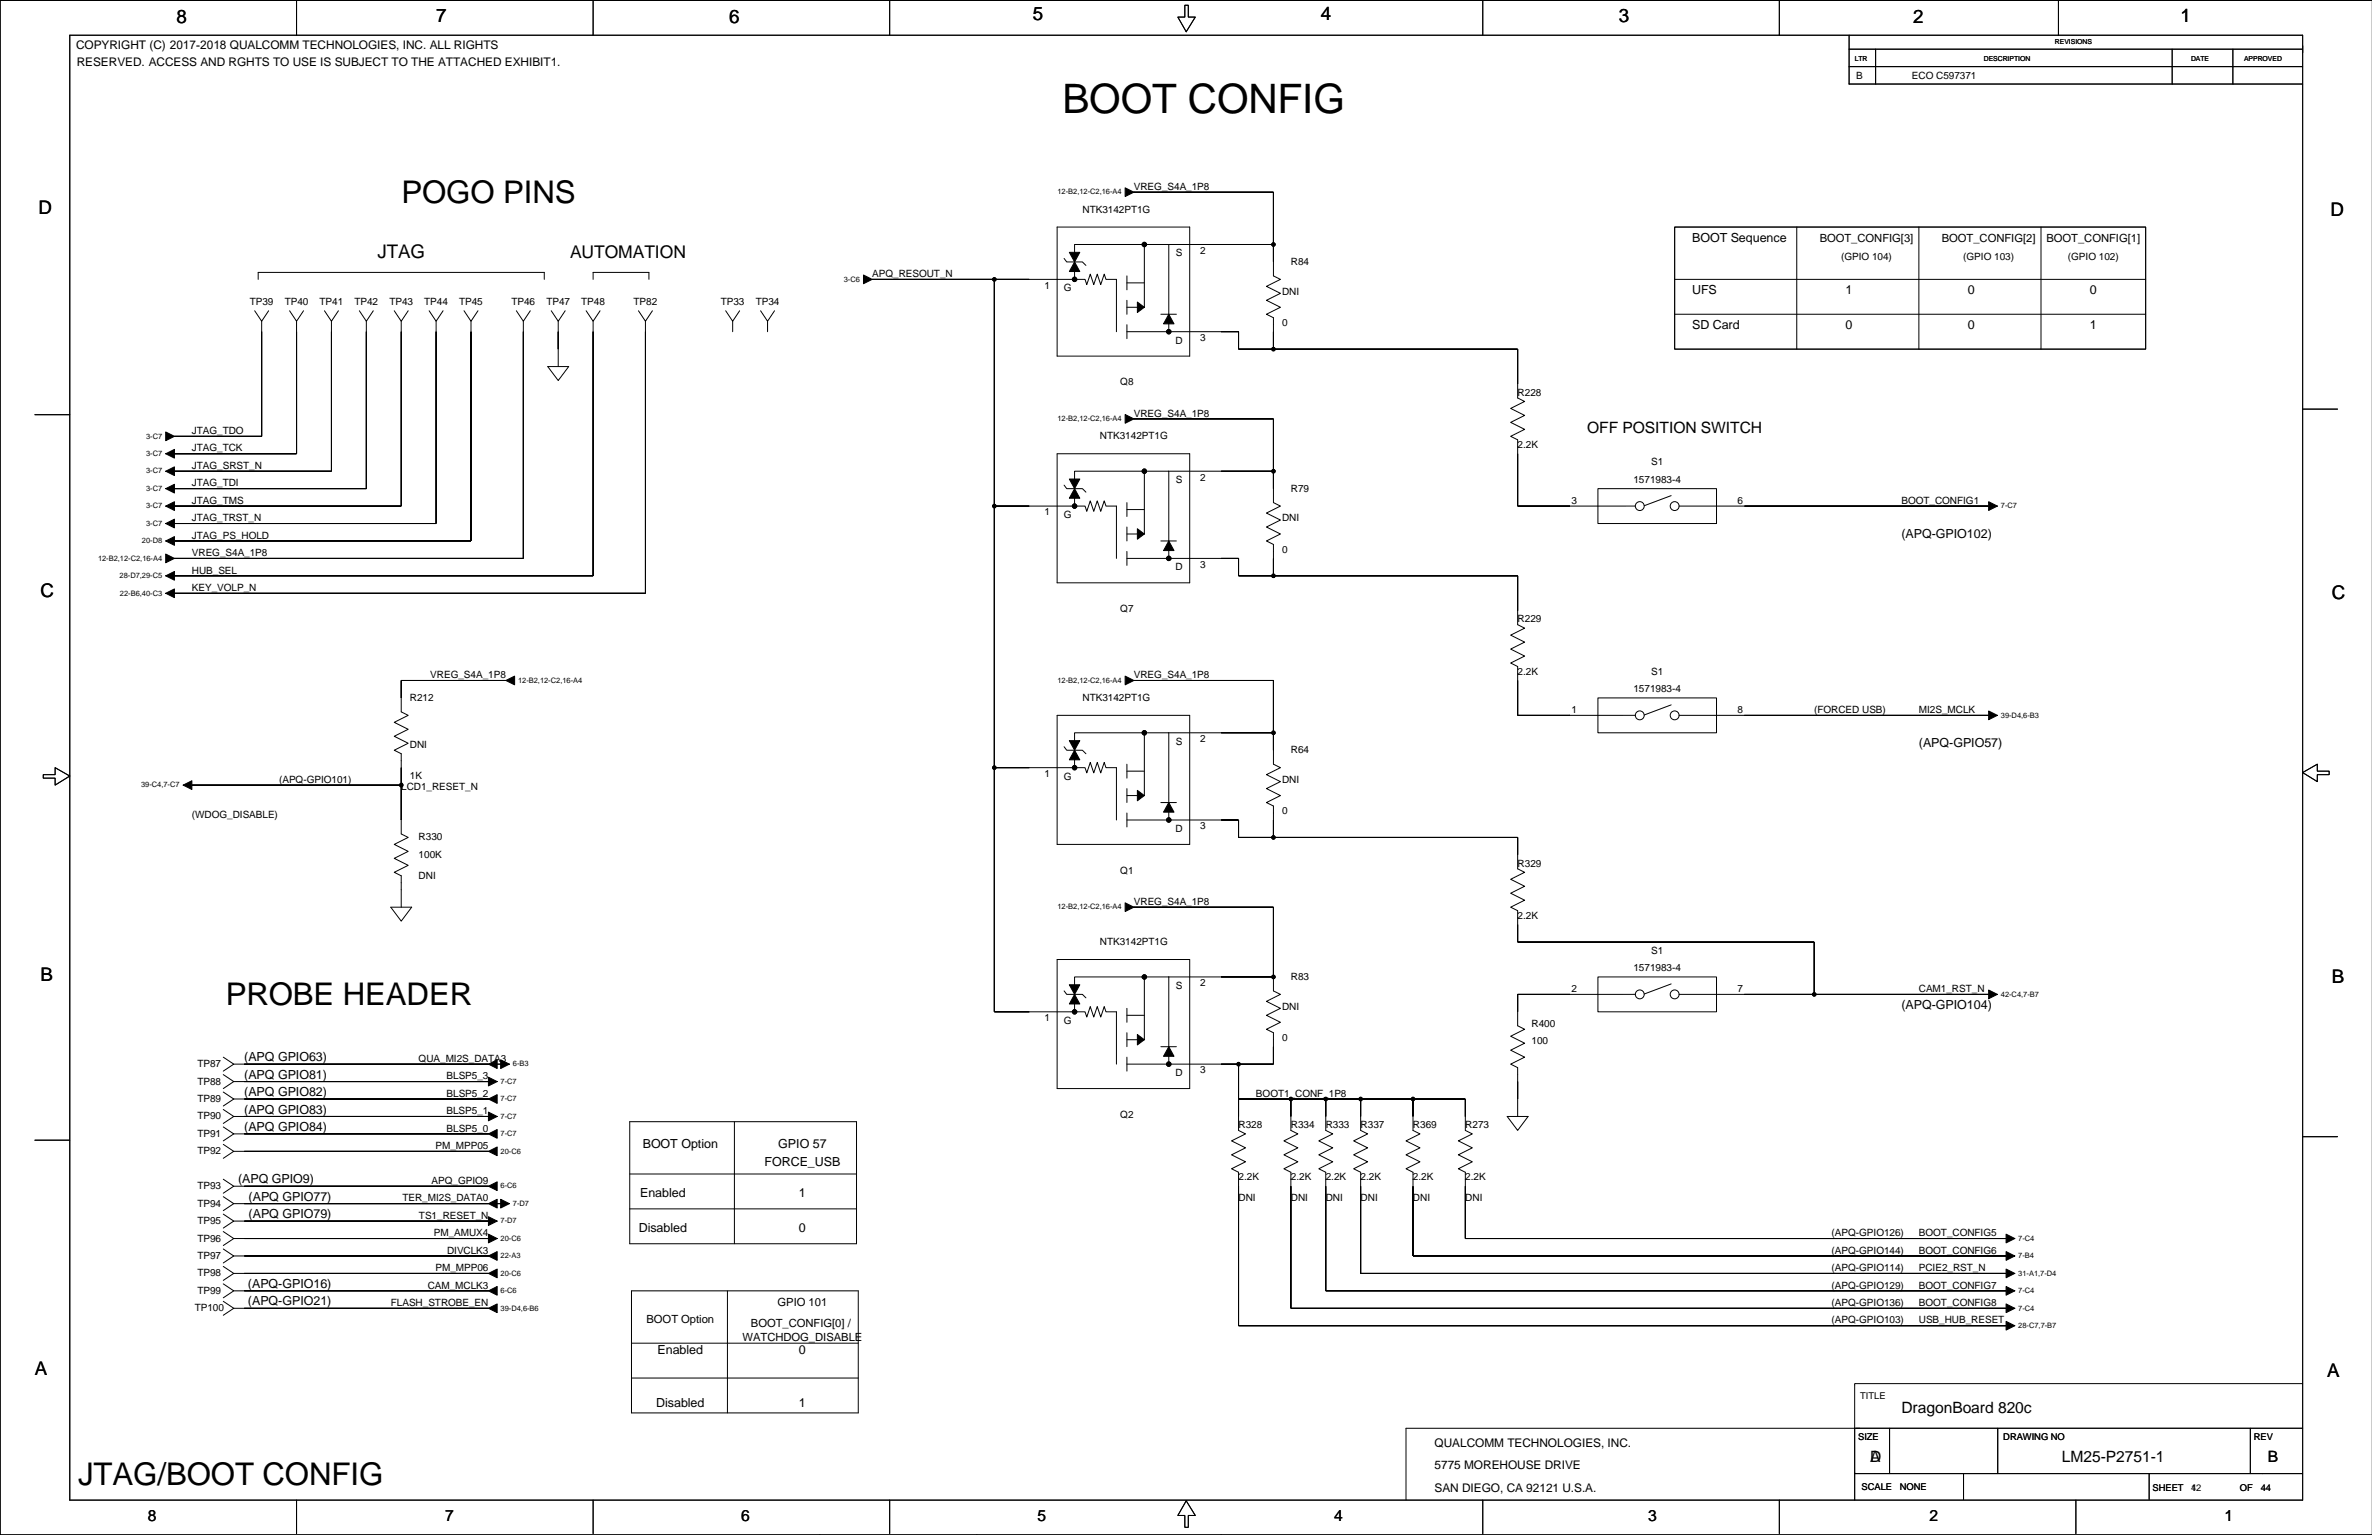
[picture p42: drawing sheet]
<svg xmlns="http://www.w3.org/2000/svg" width="863mm" height="559mm" viewBox="0 0 863 559" stroke-linecap="round" stroke-linejoin="round" font-family="sans-serif">
<defs><g id="words">
<text font-size="14.8" x="386.7" y="41.2">BOOT CONFIG</text>
<g font-size="11.4">
<text x="146.1" y="73.7">POGO PINS</text>
<text x="82.1" y="365.8">PROBE HEADER</text>
<text x="28.4" y="540.5">JTAG/BOOT CONFIG</text>
</g>
<g font-size="6.8">
<text x="64.2" y="8.2">8</text>
<text x="158.7" y="8">7</text>
<text x="265.4" y="8.2">6</text>
<text x="375.8" y="7.5">5</text>
<text x="480.7" y="7.5">4</text>
<text x="589.1" y="8">3</text>
<text x="696.3" y="8.2">2</text>
<text x="793.6" y="8">1</text>
<text x="14" y="77.8">D</text>
<text x="848.2" y="78.6">D</text>
<text x="137.4" y="93.8">JTAG</text>
<text x="14.7" y="217.5">C</text>
<text x="848.7" y="218.2">C</text>
<text x="14.7" y="357.1">B</text>
<text x="848.7" y="357.9">B</text>
<text x="12.7" y="500.6">A</text>
<text x="846.9" y="501.4">A</text>
</g>
<text font-size="6.4" x="207.5" y="93.9">AUTOMATION</text>
<g font-size="5.7">
<text x="577.6" y="157.5">OFF POSITION SWITCH</text>
<text x="692" y="514.3">DragonBoard 820c</text>
<text x="680.6" y="532.1">A</text>
<text x="680.6" y="532.1">D</text>
<text x="750.4" y="532.1">LM25-P2751-1</text>
<text x="825.3" y="532.1">B</text>
<text x="53.8" y="553.7">8</text>
<text x="162" y="553.7">7</text>
<text x="269.7" y="553.7">6</text>
<text x="377.6" y="553.7">5</text>
<text x="485.5" y="553.7">4</text>
<text x="599.8" y="553.7">3</text>
<text x="702.1" y="553.7">2</text>
<text x="809.6" y="553.7">1</text>
</g>
<g font-size="4.6">
<text x="615.8" y="88">BOOT Sequence</text>
<text x="615.8" y="107">UFS</text>
<text x="671.7" y="107">1</text>
<text x="716.1" y="107">0</text>
<text x="760.6" y="107">0</text>
<text x="615.8" y="119.7">SD Card</text>
<text x="671.7" y="119.7">0</text>
<text x="716.1" y="119.7">0</text>
<text x="760.6" y="119.7">1</text>
<text x="692" y="195.9">(APQ-GPIO102)</text>
<text x="698.3" y="272.1">(APQ-GPIO57)</text>
<text x="692" y="367.3">(APQ-GPIO104)</text>
<text x="88.9" y="386.4">(APQ GPIO63)</text>
<text x="88.9" y="392.7">(APQ GPIO81)</text>
<text x="88.9" y="399.1">(APQ GPIO82)</text>
<text x="88.9" y="405.4">(APQ GPIO83)</text>
<text x="88.9" y="411.7">(APQ GPIO84)</text>
<text x="233.9" y="418.1">BOOT Option</text>
<text x="283.2" y="418.1">GPIO 57</text>
<text x="278.2" y="424.4">FORCE_USB</text>
<text x="86.7" y="430.8">(APQ GPIO9)</text>
<text x="90.5" y="437.1">(APQ GPIO77)</text>
<text x="233" y="435.9">Enabled</text>
<text x="290.8" y="435.9">1</text>
<text x="90.5" y="443.5">(APQ GPIO79)</text>
<text x="232.5" y="448.6">Disabled</text>
<text x="290.8" y="448.6">0</text>
<text x="90.2" y="468.9">(APQ-GPIO16)</text>
<text x="90.2" y="475.2">(APQ-GPIO21)</text>
<text x="239.3" y="493">Enabled</text>
<text x="290.8" y="493">0</text>
<text x="238.8" y="512.1">Disabled</text>
<text x="290.8" y="512.1">1</text>
</g>
<g font-size="4.3">
<text x="27.7" y="18">COPYRIGHT (C) 2017-2018 QUALCOMM TECHNOLOGIES, INC. ALL RIGHTS</text>
<text x="27.9" y="24.1">RESERVED. ACCESS AND RGHTS TO USE IS SUBJECT TO THE ATTACHED EXHIBIT1.</text>
<text x="522.1" y="526.9">QUALCOMM TECHNOLOGIES, INC.</text>
<text x="522.1" y="534.7">5775 MOREHOUSE DRIVE</text>
<text x="522.1" y="543.1">SAN DIEGO, CA 92121 U.S.A.</text>
</g>
<g font-size="4.1">
<text x="662.2" y="88.1">BOOT_CONFIG[3]</text>
<text x="706.7" y="88.1">BOOT_CONFIG[2]</text>
<text x="744.8" y="88.1">BOOT_CONFIG[1]</text>
<text x="283" y="475.3">GPIO 101</text>
<text x="235.3" y="481.7">BOOT Option</text>
<text x="273.3" y="483.2">BOOT_CONFIG[0] /</text>
<text x="270.2" y="488">WATCHDOG_DISABLE</text>
</g>
<g font-size="3.6">
<text x="675.5" y="28.8">B</text>
<text x="695.8" y="28.8">ECO C597371</text>
<text x="412.7" y="69.1">VREG_S4A_1P8</text>
<text x="394" y="77.4">NTK3142PT1G</text>
<text x="428" y="93.3">S</text>
<text x="436.8" y="92.4">2</text>
<text x="670.1" y="94.5">(GPIO 104)</text>
<text x="714.5" y="94.5">(GPIO 103)</text>
<text x="752.6" y="94.5">(GPIO 102)</text>
<text x="317.4" y="100.9">APQ_RESOUT_N</text>
<text x="469.8" y="96.4">R84</text>
<text x="380.2" y="105.1">1</text>
<text x="387.1" y="106">G</text>
<text x="466.6" y="107.2">DNI</text>
<text x="90.9" y="111">TP39</text>
<text x="103.6" y="111">TP40</text>
<text x="116.3" y="111">TP41</text>
<text x="129" y="111">TP42</text>
<text x="141.7" y="111">TP43</text>
<text x="154.4" y="111">TP44</text>
<text x="167.1" y="111">TP45</text>
<text x="186.1" y="111">TP46</text>
<text x="198.8" y="111">TP47</text>
<text x="211.5" y="111">TP48</text>
<text x="230.6" y="111">TP82</text>
<text x="262.3" y="111">TP33</text>
<text x="275" y="111">TP34</text>
<text x="466.6" y="118.7">0</text>
<text x="427.9" y="125.1">D</text>
<text x="436.8" y="124.1">3</text>
<text x="407.7" y="140.3">Q8</text>
<text x="552.3" y="144.1">R228</text>
<text x="412.7" y="151.7">VREG_S4A_1P8</text>
<text x="69.8" y="158">JTAG_TDO</text>
<text x="400.3" y="159.9">NTK3142PT1G</text>
<text x="69.8" y="164.4">JTAG_TCK</text>
<text x="552.3" y="163.1">2.2K</text>
<text x="69.8" y="170.7">JTAG_SRST_N</text>
<text x="600.9" y="169.4">S1</text>
<text x="69.8" y="177.1">JTAG_TDI</text>
<text x="428" y="175.9">S</text>
<text x="436.8" y="174.9">2</text>
<text x="469.8" y="179">R79</text>
<text x="594.5" y="175.7">1571983-4</text>
<text x="69.8" y="183.4">JTAG_TMS</text>
<text x="571.9" y="183.4">3</text>
<text x="632.3" y="183.4">6</text>
<text x="692" y="183.4">BOOT_CONFIG1</text>
<text x="69.8" y="189.8">JTAG_TRST_N</text>
<text x="380.2" y="187.6">1</text>
<text x="387.1" y="188.6">G</text>
<text x="466.6" y="189.8">DNI</text>
<text x="69.8" y="196.1">JTAG_PS_HOLD</text>
<text x="69.8" y="202.5">VREG_S4A_1P8</text>
<text x="466.6" y="201.2">0</text>
<text x="69.8" y="208.8">HUB_SEL</text>
<text x="427.9" y="207.6">D</text>
<text x="436.8" y="206.7">3</text>
<text x="69.8" y="215.2">KEY_VOLP_N</text>
<text x="407.7" y="222.8">Q7</text>
<text x="552.3" y="226.6">R229</text>
<text x="552.3" y="245.6">2.2K</text>
<text x="600.9" y="245.6">S1</text>
<text x="156.6" y="246.9">VREG_S4A_1P8</text>
<text x="412.7" y="246.9">VREG_S4A_1P8</text>
<text x="594.5" y="251.9">1571983-4</text>
<text x="149.2" y="255.2">R212</text>
<text x="394" y="255.2">NTK3142PT1G</text>
<text x="571.9" y="259.6">1</text>
<text x="632.3" y="259.6">8</text>
<text x="660.2" y="259.6">(FORCED USB)</text>
<text x="698.3" y="259.6">MI2S_MCLK</text>
<text x="149.2" y="272.3">DNI</text>
<text x="428" y="271.1">S</text>
<text x="436.8" y="270.1">2</text>
<text x="469.8" y="274.2">R64</text>
<text x="101.6" y="285">(APQ-GPIO101)</text>
<text x="146" y="287.5">LCD1_RESET_N</text>
<text x="149.2" y="283.7">1K</text>
<text x="380.2" y="282.8">1</text>
<text x="387.1" y="283.8">G</text>
<text x="466.6" y="285">DNI</text>
<text x="69.8" y="297.7">(WDOG_DISABLE)</text>
<text x="466.6" y="296.4">0</text>
<text x="152.4" y="305.9">R330</text>
<text x="427.9" y="302.8">D</text>
<text x="436.8" y="301.9">3</text>
<text x="152.4" y="312.3">100K</text>
<text x="552.3" y="315.5">R329</text>
<text x="152.4" y="319.9">DNI</text>
<text x="407.7" y="318.1">Q1</text>
<text x="412.7" y="329.4">VREG_S4A_1P8</text>
<text x="552.3" y="334.5">2.2K</text>
<text x="400.3" y="344">NTK3142PT1G</text>
<text x="600.9" y="347.2">S1</text>
<text x="594.5" y="353.5">1571983-4</text>
<text x="428" y="360">S</text>
<text x="436.8" y="359">2</text>
<text x="469.8" y="356.7">R83</text>
<text x="571.9" y="361.2">2</text>
<text x="632.3" y="361.2">7</text>
<text x="698.3" y="361.2">CAM1_RST_N</text>
<text x="380.2" y="371.7">1</text>
<text x="466.6" y="367.5">DNI</text>
<text x="387.1" y="372.7">G</text>
<text x="557.4" y="373.8">R400</text>
<text x="466.6" y="379">0</text>
<text x="557.4" y="380.2">100</text>
<text x="71.9" y="388.5">TP87</text>
<text x="152.4" y="386.6">QUA_MI2S_DATA3</text>
<text x="71.9" y="394.8">TP88</text>
<text x="162.5" y="392.9">BLSP5_3</text>
<text x="427.9" y="391.7">D</text>
<text x="436.8" y="390.8">3</text>
<text x="71.9" y="401.2">TP89</text>
<text x="162.5" y="399.3">BLSP5_2</text>
<text x="457.1" y="399.3">BOOT1_CONF_1P8</text>
<text x="71.9" y="407.5">TP90</text>
<text x="162.5" y="405.6">BLSP5_1</text>
<text x="407.7" y="406.9">Q2</text>
<text x="71.9" y="413.9">TP91</text>
<text x="162.5" y="412">BLSP5_0</text>
<text x="450.7" y="410.7">R328</text>
<text x="469.8" y="410.7">R334</text>
<text x="482.5" y="410.7">R333</text>
<text x="495.2" y="410.7">R337</text>
<text x="514.2" y="410.7">R369</text>
<text x="533.3" y="410.7">R273</text>
<text x="158.5" y="418.3">PM_MPP05</text>
<text x="71.9" y="420.2">TP92</text>
<text x="157.1" y="431">APQ_GPIO9</text>
<text x="450.7" y="429.7">2.2K</text>
<text x="469.8" y="429.7">2.2K</text>
<text x="482.5" y="429.7">2.2K</text>
<text x="495.2" y="429.7">2.2K</text>
<text x="514.2" y="429.7">2.2K</text>
<text x="533.3" y="429.7">2.2K</text>
<text x="71.9" y="432.9">TP93</text>
<text x="146.4" y="437.3">TER_MI2S_DATA0</text>
<text x="450.7" y="437.3">DNI</text>
<text x="469.8" y="437.3">DNI</text>
<text x="482.5" y="437.3">DNI</text>
<text x="495.2" y="437.3">DNI</text>
<text x="514.2" y="437.3">DNI</text>
<text x="533.3" y="437.3">DNI</text>
<text x="71.9" y="439.3">TP94</text>
<text x="152.5" y="443.7">TS1_RESET_N</text>
<text x="71.9" y="445.6">TP95</text>
<text x="71.9" y="452">TP96</text>
<text x="157.9" y="450">PM_AMUX4</text>
<text x="666.6" y="450">(APQ-GPIO126)</text>
<text x="698.3" y="450">BOOT_CONFIG5</text>
<text x="71.9" y="458.3">TP97</text>
<text x="162.7" y="456.4">DIVCLK3</text>
<text x="666.6" y="456.4">(APQ-GPIO144)</text>
<text x="698.3" y="456.4">BOOT_CONFIG6</text>
<text x="71.9" y="464.7">TP98</text>
<text x="158.5" y="462.7">PM_MPP06</text>
<text x="666.6" y="462.7">(APQ-GPIO114)</text>
<text x="698.3" y="462.7">PCIE2_RST_N</text>
<text x="71.9" y="471">TP99</text>
<text x="155.7" y="469.1">CAM_MCLK3</text>
<text x="666.6" y="469.1">(APQ-GPIO129)</text>
<text x="698.3" y="469.1">BOOT_CONFIG7</text>
<text x="70.9" y="477.4">TP100</text>
<text x="142.2" y="475.4">FLASH_STROBE_EN</text>
<text x="666.6" y="475.4">(APQ-GPIO136)</text>
<text x="698.3" y="475.4">BOOT_CONFIG8</text>
<text x="666.6" y="481.8">(APQ-GPIO103)</text>
<text x="698.3" y="481.8">USB_HUB_RESET</text>
</g>
<g font-size="3.4">
<text x="677" y="509.3">TITLE</text>
<text x="676.2" y="524.3">SIZE</text>
<text x="729.1" y="524.3">DRAWING NO</text>
<text x="820.2" y="524.3">REV</text>
<text x="677.5" y="542.6">SCALE</text>
<text x="691.4" y="542.6">NONE</text>
<text x="783.4" y="542.8">SHEET</text>
<text x="797.4" y="542.8">1</text>
<text x="797.4" y="542.8">42</text>
<text x="815.2" y="542.8">OF</text>
<text x="822.8" y="542.8">44</text>
</g>
<g font-size="2.7">
<text x="384.9" y="70.8">12-B2,12-C2,16-A4</text>
<text x="307.1" y="102.5">3-C6</text>
<text x="384.9" y="153.3">12-B2,12-C2,16-A4</text>
<text x="53.2" y="159.7">3-C7</text>
<text x="53.2" y="166">3-C7</text>
<text x="53.2" y="172.4">3-C7</text>
<text x="53.2" y="178.7">3-C7</text>
<text x="53.2" y="185">3-C7</text>
<text x="728.2" y="185">7-C7</text>
<text x="53.2" y="191.4">3-C7</text>
<text x="51.7" y="197.7">20-D8</text>
<text x="35.7" y="204.1">12-B2,12-C2,16-A4</text>
<text x="43.5" y="210.4">28-D7,29-C5</text>
<text x="43.7" y="216.8">22-B6,40-C3</text>
<text x="188.6" y="248.5">12-B2,12-C2,16-A4</text>
<text x="384.9" y="248.5">12-B2,12-C2,16-A4</text>
<text x="728.2" y="261.2">39-D4,6-B3</text>
<text x="51.4" y="286.6">39-C4,7-C7</text>
<text x="384.9" y="331.1">12-B2,12-C2,16-A4</text>
<text x="728.2" y="362.8">42-C4,7-B7</text>
<text x="186.6" y="388.2">6-B3</text>
<text x="182.2" y="394.6">7-C7</text>
<text x="182.2" y="400.9">7-C7</text>
<text x="182.2" y="407.2">7-C7</text>
<text x="182.2" y="413.6">7-C7</text>
<text x="182.2" y="419.9">20-C6</text>
<text x="182.2" y="432.6">6-C6</text>
<text x="186.6" y="439">7-D7</text>
<text x="182.2" y="445.3">7-D7</text>
<text x="182.2" y="451.7">20-C6</text>
<text x="734.5" y="451.7">7-C4</text>
<text x="182.2" y="458">22-A3</text>
<text x="734.5" y="458">7-B4</text>
<text x="182.2" y="464.4">20-C6</text>
<text x="734.5" y="464.4">31-A1,7-D4</text>
<text x="182.2" y="470.7">6-C6</text>
<text x="734.5" y="470.7">7-C4</text>
<text x="182.2" y="477.1">39-D4,6-B6</text>
<text x="734.5" y="477.1">7-C4</text>
<text x="734.5" y="483.4">28-C7,7-B7</text>
</g>
<g font-size="2.5">
<text x="747.9" y="16.1">REVISIONS</text>
<text x="675" y="22.2">LTR</text>
<text x="722" y="22.2">DESCRIPTION</text>
<text x="797.4" y="22.2">DATE</text>
<text x="816.7" y="22.2">APPROVED</text>
</g>
</g></defs>
<g fill="none" stroke="#000" stroke-width=".36">
<path d="M0 .1h863.3h-863.3v558.7zM25.4 12.8h812.6v533.3h-812.6zM107.9 .1v12.7M215.9 .1v12.7M323.8 .1v12.7M431.2 1.9h1.3v4.3h2.5l-3.3 5.4-3-5.4h2.5zM539.6 .1v12.7M647.6 .1v12.7M672.9 12.8v17.8h165.1M672.9 17.9h165.1M682.6 17.9v12.7M749.1 .1v12.7"/>
<path d="M790.5 17.9v12.7M812.6 17.9v12.7M672.9 24.3h165.1M412.7 70h.1M412.7 70h50.7v30.4l2.6 1.3-5.1 2.5 5.1 2.6-5.1 2.5 5.1 2.6-5.1 2.5 2.5 1.3v11.4M384.7 82.7h48.3v46.9h-48.3zM387.3 94.1l.9 1.3h5.7l1.3 1.2M416.5 89h.1M416.5 89v22.9h-6.4M425.4 89h-34.3v12.7M425.4 89h38M425.4 89v31.7h-15.3"/>
<path d="M609.5 82.7h171.4v44.4h-171.4zM653.9 82.7v44.4M698.3 82.7v44.4M742.8 82.7v44.4M92.7 113.1l2.5 3.8 2.6-3.8M94 101.7v-2.5h104.1v2.5M95.2 116.9v41.9h-31.7M105.4 113.1l2.5 3.8 2.6-3.8M107.9 116.9v48.3h-44.4M118.1 113.1l2.5 3.8 2.6-3.8M120.6 116.9v54.6h-57.1M130.8 113.1l2.5 3.8 2.6-3.8"/>
<path d="M133.3 116.9v61h-69.8M143.5 113.1l2.5 3.8 2.6-3.8M146 116.9v67.3h-82.5M156.2 113.1l2.5 3.8 2.6-3.8M158.7 116.9v73.7h-95.2M168.9 113.1l2.5 3.8 2.6-3.8M171.4 116.9v80h-107.9M187.9 113.1l2.6 3.8 2.5-3.8M190.5 116.9v86.4h-127M200.6 113.1l2.6 3.8 2.5-3.8M203.2 116.9v16.5M213.3 113.1l2.6 3.8 2.5-3.8"/>
<path d="M215.9 101.7v-2.5h20.3v2.5M215.9 116.9v92.7h-152.4M232.4 113.1l2.5 3.8 2.5-3.8M234.9 116.9v99.1h-171.4M264.1 113.1l2.5 3.8 2.6-3.8M266.6 116.9v3.8M276.8 113.1l2.5 3.8 2.6-3.8M279.3 116.9v3.8M317.4 101.7h.1M317.4 101.7h77.5l.6 1.9 1.3-3.8 1.3 3.8 1.2-3.8 1.3 3.8 1.3-3.8 .6 1.9h3.8v19M361.9 101.7v266.6h33l.6 1.9 1.3-3.8 1.3 3.8 1.2-3.8 1.3 3.8 1.3-3.8 .6 1.9h3.8v19.1M391.1 101.7h.1"/>
<path d="M410.1 103h6.4M410.1 100.4v5.1M410.1 109.3v5.1M410.1 118.2v5.1M422.5 114.4h5.6M609.5 101.7h171.4M609.5 114.4h171.4M199.3 133.4h7.7l-3.8 5.1zM425.4 120.7h.1M425.4 120.7h25.3v6.4h101.6v17.8l2.6 1.2-5.1 2.6 5.1 2.5-5.1 2.6 5.1 2.5-5.1 2.5 2.5 1.3v24.1h42.9M12.7 151h12.7M63.5 158.8h.1"/>
<path d="M412.7 152.5h.1M412.7 152.5h50.7v30.5l2.6 1.2-5.1 2.6 5.1 2.5-5.1 2.6 5.1 2.5-5.1 2.5 2.5 1.3v11.4M838 148.9h12.7M63.5 177.9h.1M63.5 165.2h.1M63.5 171.5h.1M384.7 165.2h48.3v47h-48.3zM387.3 176.6l.9 1.3h5.7l1.3 1.3M416.5 171.5h.1M416.5 171.5v22.9h-6.4M425.4 171.5h-34.3v12.7M425.4 171.5h38"/>
<path d="M425.4 171.5v31.8h-15.3M581.5 177.9h43.2v12.7h-43.2zM63.5 190.6h.1M63.5 184.2h.1M63.5 196.9h.1M361.9 184.2h33l.6 1.9 1.3-3.8 1.3 3.8 1.2-3.8 1.3 3.8 1.3-3.8 .6 1.9h3.8v19.1M391.1 184.2h.1M410.1 185.5h6.4M410.1 183v5M410.1 191.9v5M422.5 196.9h5.6M608.2 180.4l-9.8 3.7"/>
<path d="M611.1 184.2h112.6M723.7 184.2h.1M63.5 203.3h.1M63.5 216h.1M63.5 209.6h.1M410.1 200.7v5.1M425.4 203.3h.1M425.4 203.3h25.3v6.3h101.6v17.8l2.6 1.3-5.1 2.5 5.1 2.6-5.1 2.5 5.1 2.5-5.1 2.6 2.5 1.2v17.8h42.9M184.1 247.7h.1M184.1 247.7h-38.1v11.4l2.6 1.3-5.1 2.6 5.1 2.5-5.1 2.5 5.1 2.6-5.1 2.5 2.5 1.3v29.2l2.6 1.3-5.1 2.5 5.1 2.5-5.1 2.6 5.1 2.5-5.1 2.6 2.5 1.2v11.5M412.7 247.7h.1M412.7 247.7h50.7v30.5l2.6 1.3-5.1 2.5 5.1 2.5-5.1 2.6 5.1 2.5-5.1 2.6 2.5 1.2v11.5"/>
<path d="M581.5 254.1h43.2v12.7h-43.2zM608.2 256.6l-9.8 3.7M361.9 279.5h33l.6 1.9 1.3-3.8 1.3 3.8 1.2-3.8 1.3 3.8 1.3-3.8 .6 1.9h3.8v19M384.7 260.4h48.3v47h-48.3zM387.3 271.8l.9 1.3h5.7l1.3 1.3M391.1 279.5h.1M410.1 278.2v5.1M416.5 266.8h.1M416.5 266.8v22.8h-6.4M425.4 266.8h-34.3v12.7M425.4 266.8h38M425.4 266.8v31.7h-15.3"/>
<path d="M611.1 260.4h112.6M723.7 260.4h.1M15.7 282h4.4v-2.5l5.3 3-5.3 3.3v-2.5h-4.4zM69.8 285.8h.1M69.8 285.8h76.2M410.1 280.7h6.4M410.1 287.1v5.1M410.1 296v5M422.5 292.2h5.6M425.4 298.5h.1M425.4 298.5h25.3v6.4h101.6v11.4l2.6 1.3-5.1 2.5 5.1 2.5-5.1 2.6 5.1 2.5-5.1 2.6 2.5 1.2v11.4h107.9v19.1M838 281.2l5.3-3v2.5h4.4v1.3h-4.4v2.5z"/>
<path d="M142.2 330.3h7.6l-3.8 5zM146 323.9h.1M412.7 330.3h.1M412.7 330.3h50.7v30.4l2.6 1.3-5.1 2.5 5.1 2.6-5.1 2.5 5.1 2.6-5.1 2.5 2.5 1.3v11.4h-38M384.7 349.3h48.3v47h-48.3zM416.5 355.6h.1M416.5 355.6v22.9h-6.4M425.4 355.6h-34.3v12.7M425.4 355.6h38M425.4 355.6v31.8h-15.3M463.4 355.6h.1M581.5 355.6h43.2v12.7h-43.2z"/>
<path d="M608.2 358.2l-9.8 3.7M387.3 360.7l.9 1.3h5.7l1.3 1.3M391.1 368.3h.1M410.1 369.6h6.4M410.1 367.1v5.1M410.1 376v5M595.2 362h-42.9v11.4l2.6 1.3-5.1 2.5 5.1 2.6-5.1 2.5 5.1 2.5-5.1 2.6 2.5 1.3v17.7M611.1 362h112.6M723.7 362h.1M81.3 384.8l3.8 2.6-3.8 2.5M81.3 391.2l3.8 2.5-3.8 2.6M81.3 397.5l3.8 2.6-3.8 2.5"/>
<path d="M85.1 387.4h92.7M85.1 393.7h92.7M177.8 387.4h.1M177.8 393.7h.1M179 387.4h3.2M410.1 384.8v5.1M422.5 381h5.6M425.4 387.4h.1M450.7 387.4v24.1l2.6 1.3-5.1 2.5 5.1 2.6-5.1 2.5 5.1 2.5-5.1 2.6 2.5 1.2v55.9h279.4M12.7 415.1h12.7M81.3 403.9l3.8 2.5-3.8 2.6M81.3 410.2l3.8 2.6-3.8 2.5"/>
<path d="M81.3 416.6l3.8 2.5-3.8 2.6M85.1 400.1h92.7M85.1 412.8h92.7M85.1 406.4h92.7M85.1 419.1h92.7M177.8 400.1h.1M177.8 412.8h.1M177.8 406.4h.1M177.8 419.1h.1M229.2 408.3h82.5v44.5h-82.5zM267.3 408.3v44.5M450.7 400.1h82.6v11.4l2.5 1.3-5.1 2.5 5.1 2.6-5.1 2.5 5.1 2.5-5.1 2.6 2.6 1.2v24.2h196.8"/>
<path d="M469.8 400.1v11.4l2.5 1.3-5 2.5 5 2.6-5 2.5 5 2.5-5 2.6 2.5 1.2v49.6h260.3M482.5 400.1v11.4l2.5 1.3-5 2.5 5 2.6-5 2.5 5 2.5-5 2.6 2.5 1.2v43.2h247.6M495.2 400.1v11.4l2.5 1.3-5.1 2.5 5.1 2.6-5.1 2.5 5.1 2.5-5.1 2.6 2.6 1.2v36.9h234.9M514.2 400.1v11.4l2.6 1.3-5.1 2.5 5.1 2.6-5.1 2.5 5.1 2.5-5.1 2.6 2.5 1.2v30.5h215.9M548.5 406.4h7.6l-3.8 5.1zM838 413.8h12.7M81.3 429.3l3.8 2.5-3.8 2.6M81.3 435.6l3.8 2.6-3.8 2.5M85.1 431.8h92.7M85.1 438.2h92.7M177.8 431.8h.1M177.8 438.2h.1"/>
<path d="M179 438.2h3.2M229.2 427.4h82.5M81.3 442l3.8 2.5-3.8 2.6M81.3 448.3l3.8 2.6-3.8 2.5M81.3 454.7l3.8 2.5-3.8 2.6M85.1 450.9h92.7M85.1 457.2h92.7M85.1 444.5h92.7M177.8 457.2h.1M177.8 444.5h.1M177.8 450.9h.1M229.2 440.1h82.5"/>
<path d="M730.1 450.9h.1M730.1 457.2h.1M81.3 461l3.8 2.6-3.8 2.5M81.3 467.4l3.8 2.5-3.8 2.6M81.3 473.7l3.8 2.6-3.8 2.5M85.1 469.9h92.7M85.1 476.3h92.7M85.1 463.6h92.7M177.8 463.6h.1M177.8 476.3h.1M177.8 469.9h.1M229.8 469.9h82.5v44.5h-82.5z"/>
<path d="M264.7 469.9v44.5M730.1 463.6h.1M730.1 469.9h.1M730.1 476.3h.1M229.8 489h82.5M730.1 482.6h.1M229.8 501.7h82.5M687.7 519.9v16.6M727 519.9v16.6M819 519.9v16.6M838 503.7h-163v42.4M838 519.9h-326.3v26.2"/>
<path d="M675 536.5h163M714.6 536.5v9.3M782.1 536.5v9.3M0 558.8h863.3M107.9 546.1v12.2M215.9 546.1v12.2M298.4 558.8h.1M323.8 546.1v12.2M355.5 558.8h.1M431.7 546.4l3.3 5.3h-2.5v4.3h-1.3v-4.3h-2.5zM444.4 558.8h.1M539.6 546.1v12.2"/>
<path d="M539.6 558.8h.1M647.6 546.1v12.2M755.5 546.1v12.2"/>
<circle cx="416.5" cy="89" r=".8"/>
<circle cx="463.4" cy="89" r=".63"/>
<circle cx="361.9" cy="101.7" r=".63"/>
<circle cx="391.1" cy="101.7" r=".8"/>
<circle cx="425.4" cy="120.7" r=".8"/>
<circle cx="463.4" cy="127.1" r=".63"/>
<circle cx="416.5" cy="171.5" r=".8"/>
<circle cx="463.4" cy="171.5" r=".63"/>
<circle cx="361.9" cy="184.2" r=".63"/>
<circle cx="391.1" cy="184.2" r=".8"/>
<circle cx="596.8" cy="184.2" r="1.62"/>
<circle cx="609.5" cy="184.2" r="1.62"/>
<circle cx="425.4" cy="203.3" r=".8"/>
<circle cx="463.4" cy="209.6" r=".63"/>
<circle cx="361.9" cy="279.5" r=".63"/>
<circle cx="391.1" cy="279.5" r=".8"/>
<circle cx="416.5" cy="266.8" r=".8"/>
<circle cx="463.4" cy="266.8" r=".63"/>
<circle cx="596.8" cy="260.4" r="1.62"/>
<circle cx="609.5" cy="260.4" r="1.62"/>
<circle cx="146" cy="285.8" r=".63"/>
<circle cx="425.4" cy="298.5" r=".8"/>
<circle cx="463.4" cy="304.9" r=".63"/>
<circle cx="416.5" cy="355.6" r=".8"/>
<circle cx="463.4" cy="355.6" r=".63"/>
<circle cx="391.1" cy="368.3" r=".8"/>
<circle cx="596.8" cy="362" r="1.62"/>
<circle cx="609.5" cy="362" r="1.62"/>
<circle cx="660.2" cy="362" r=".63"/>
<circle cx="425.4" cy="387.4" r=".8"/>
<circle cx="450.7" cy="387.4" r=".63"/>
<circle cx="469.8" cy="400.1" r=".63"/>
<circle cx="482.5" cy="400.1" r=".63"/>
<circle cx="495.2" cy="400.1" r=".63"/>
<circle cx="514.2" cy="400.1" r=".63"/>
</g>
<g fill="#000" stroke="#000" stroke-width=".36">
<path d="M409.5 68.4l3.2 1.6-3.2 1.5z" fill-rule="evenodd"/>
<path d="M463.4 70v19z" fill-rule="evenodd"/>
<path d="M412.7 70h50.7z" fill-rule="evenodd"/>
<path d="M389.2 91.9h3.8l-1.9 3.5z" fill-rule="evenodd"/>
<path d="M391.1 95.4l1.9 3.4h-3.8z" fill-rule="evenodd"/>
<path d="M444.4 89h19z" fill-rule="evenodd"/>
<path d="M463.4 89v6.4z" fill-rule="evenodd"/>
<path d="M314.3 100.1l3.1 1.6-3.1 1.6z" fill-rule="evenodd"/>
<path d="M317.4 101.7h44.5z" fill-rule="evenodd"/>
<path d="M361.9 101.7v82.5z" fill-rule="evenodd"/>
<path d="M361.9 101.7h12.7z" fill-rule="evenodd"/>
<path d="M413.9 110l2.6 1.9-2.6 1.9z" fill-rule="evenodd"/>
<path d="M425.4 114.4l1.9 3.5h-3.9z" fill-rule="evenodd"/>
<path d="M95.2 120.7v38.1z" fill-rule="evenodd"/>
<path d="M107.9 120.7v44.5z" fill-rule="evenodd"/>
<path d="M120.6 120.7v50.8z" fill-rule="evenodd"/>
<path d="M133.3 120.7v57.2z" fill-rule="evenodd"/>
<path d="M146 120.7v63.5z" fill-rule="evenodd"/>
<path d="M158.7 120.7v69.9z" fill-rule="evenodd"/>
<path d="M171.4 120.7v76.2z" fill-rule="evenodd"/>
<path d="M190.5 120.7v82.6z" fill-rule="evenodd"/>
<path d="M203.2 120.7v6.4z" fill-rule="evenodd"/>
<path d="M215.9 120.7v88.9z" fill-rule="evenodd"/>
<path d="M234.9 120.7v95.3z" fill-rule="evenodd"/>
<path d="M450.7 120.7v6.4z" fill-rule="evenodd"/>
<path d="M444.4 120.7h6.3z" fill-rule="evenodd"/>
<path d="M463.4 120.7v6.4z" fill-rule="evenodd"/>
<path d="M450.7 127.1h12.7z" fill-rule="evenodd"/>
<path d="M552.3 127.1v12.7z" fill-rule="evenodd"/>
<path d="M463.4 127.1h88.9z" fill-rule="evenodd"/>
<path d="M60.3 157.3l3.2 1.5-3.2 1.6z" fill-rule="evenodd"/>
<path d="M63.5 158.8h31.7z" fill-rule="evenodd"/>
<path d="M409.5 150.9l3.2 1.6-3.2 1.6z" fill-rule="evenodd"/>
<path d="M463.4 152.5v19z" fill-rule="evenodd"/>
<path d="M412.7 152.5h50.7z" fill-rule="evenodd"/>
<path d="M60.3 177.9l3.2-1.6v3.2z" fill-rule="evenodd"/>
<path d="M60.3 165.2l3.2-1.6v3.2z" fill-rule="evenodd"/>
<path d="M60.3 171.5l3.2-1.5v3.1z" fill-rule="evenodd"/>
<path d="M63.5 165.2h44.4z" fill-rule="evenodd"/>
<path d="M63.5 171.5h57.1z" fill-rule="evenodd"/>
<path d="M63.5 177.9h69.8z" fill-rule="evenodd"/>
<path d="M389.2 174.4h3.8l-1.9 3.5z" fill-rule="evenodd"/>
<path d="M391.1 177.9l1.9 3.5h-3.8z" fill-rule="evenodd"/>
<path d="M444.4 171.5h19z" fill-rule="evenodd"/>
<path d="M463.4 171.5v6.4z" fill-rule="evenodd"/>
<path d="M552.3 165.2v19z" fill-rule="evenodd"/>
<path d="M60.3 190.6l3.2-1.6v3.2z" fill-rule="evenodd"/>
<path d="M60.3 184.2l3.2-1.6v3.2z" fill-rule="evenodd"/>
<path d="M60.3 196.9l3.2-1.6v3.2z" fill-rule="evenodd"/>
<path d="M63.5 184.2h82.5z" fill-rule="evenodd"/>
<path d="M63.5 190.6h95.2z" fill-rule="evenodd"/>
<path d="M63.5 196.9h107.9z" fill-rule="evenodd"/>
<path d="M361.9 184.2v95.3z" fill-rule="evenodd"/>
<path d="M361.9 184.2h12.7z" fill-rule="evenodd"/>
<path d="M413.9 192.5l2.6 1.9-2.6 1.9z" fill-rule="evenodd"/>
<path d="M425.4 196.9l1.9 3.5h-3.9z" fill-rule="evenodd"/>
<path d="M552.3 184.2h19.1z" fill-rule="evenodd"/>
<path d="M634.9 184.2h88.8z" fill-rule="evenodd"/>
<path d="M723.7 182.6l3.2 1.6-3.2 1.6z" fill-rule="evenodd"/>
<path d="M60.3 216l3.2-1.6v3.2z" fill-rule="evenodd"/>
<path d="M60.3 209.6l3.2-1.6v3.2z" fill-rule="evenodd"/>
<path d="M60.3 201.7l3.2 1.6-3.2 1.6z" fill-rule="evenodd"/>
<path d="M63.5 203.3h127z" fill-rule="evenodd"/>
<path d="M63.5 209.6h152.4z" fill-rule="evenodd"/>
<path d="M63.5 216h171.4z" fill-rule="evenodd"/>
<path d="M450.7 203.3v6.3z" fill-rule="evenodd"/>
<path d="M444.4 203.3h6.3z" fill-rule="evenodd"/>
<path d="M463.4 203.3v6.3z" fill-rule="evenodd"/>
<path d="M450.7 209.6h12.7z" fill-rule="evenodd"/>
<path d="M463.4 209.6h88.9z" fill-rule="evenodd"/>
<path d="M552.3 209.6v12.7z" fill-rule="evenodd"/>
<path d="M146 247.7v6.4z" fill-rule="evenodd"/>
<path d="M146 247.7h38.1z" fill-rule="evenodd"/>
<path d="M184.1 247.7l3.2-1.6v3.2z" fill-rule="evenodd"/>
<path d="M409.5 246.1l3.2 1.6-3.2 1.6z" fill-rule="evenodd"/>
<path d="M463.4 247.7v19.1z" fill-rule="evenodd"/>
<path d="M412.7 247.7h50.7z" fill-rule="evenodd"/>
<path d="M552.3 247.7v12.7z" fill-rule="evenodd"/>
<path d="M146 279.5v6.3z" fill-rule="evenodd"/>
<path d="M361.9 279.5v88.8z" fill-rule="evenodd"/>
<path d="M361.9 279.5h12.7z" fill-rule="evenodd"/>
<path d="M389.2 269.6h3.8l-1.9 3.5z" fill-rule="evenodd"/>
<path d="M391.1 273.1l1.9 3.5h-3.8z" fill-rule="evenodd"/>
<path d="M444.4 266.8h19z" fill-rule="evenodd"/>
<path d="M463.4 266.8v6.3z" fill-rule="evenodd"/>
<path d="M552.3 260.4h19.1z" fill-rule="evenodd"/>
<path d="M634.9 260.4h88.8z" fill-rule="evenodd"/>
<path d="M723.7 258.8l3.2 1.6-3.2 1.6z" fill-rule="evenodd"/>
<path d="M66.7 285.8l3.1-1.6v3.2z" fill-rule="evenodd"/>
<path d="M146 285.8v12.7z" fill-rule="evenodd"/>
<path d="M69.8 285.8h76.2z" fill-rule="evenodd"/>
<path d="M413.9 287.7l2.6 1.9-2.6 1.9z" fill-rule="evenodd"/>
<path d="M425.4 292.2l1.9 3.5h-3.9z" fill-rule="evenodd"/>
<path d="M450.7 298.5v6.4z" fill-rule="evenodd"/>
<path d="M444.4 298.5h6.3z" fill-rule="evenodd"/>
<path d="M463.4 298.5v6.4z" fill-rule="evenodd"/>
<path d="M450.7 304.9h12.7z" fill-rule="evenodd"/>
<path d="M552.3 304.9v6.3z" fill-rule="evenodd"/>
<path d="M463.4 304.9h88.9z" fill-rule="evenodd"/>
<path d="M409.5 328.7l3.2 1.6-3.2 1.5z" fill-rule="evenodd"/>
<path d="M463.4 330.3v25.3z" fill-rule="evenodd"/>
<path d="M412.7 330.3h50.7z" fill-rule="evenodd"/>
<path d="M552.3 336.6v6.3z" fill-rule="evenodd"/>
<path d="M444.4 355.6h19z" fill-rule="evenodd"/>
<path d="M660.2 342.9v19.1z" fill-rule="evenodd"/>
<path d="M552.3 342.9h107.9z" fill-rule="evenodd"/>
<path d="M361.9 368.3h12.7z" fill-rule="evenodd"/>
<path d="M389.2 358.5h3.8l-1.9 3.5z" fill-rule="evenodd"/>
<path d="M391.1 362l1.9 3.5h-3.8z" fill-rule="evenodd"/>
<path d="M413.9 376.6l2.6 1.9-2.6 1.9z" fill-rule="evenodd"/>
<path d="M552.3 362v6.3z" fill-rule="evenodd"/>
<path d="M552.3 362h19.1z" fill-rule="evenodd"/>
<path d="M634.9 362h25.3z" fill-rule="evenodd"/>
<path d="M660.2 362h63.5z" fill-rule="evenodd"/>
<path d="M723.7 360.4l3.2 1.6-3.2 1.6z" fill-rule="evenodd"/>
<path d="M177.8 387.4l3.1-1.6v3.2z" fill-rule="evenodd"/>
<path d="M88.9 387.4h88.9z" fill-rule="evenodd"/>
<path d="M88.9 393.7h88.9z" fill-rule="evenodd"/>
<path d="M177.8 392.1l3.1 1.6-3.1 1.6z" fill-rule="evenodd"/>
<path d="M182.2 385.8l3.2 1.6-3.2 1.6z" fill-rule="evenodd"/>
<path d="M425.4 381l1.9 3.5h-3.9z" fill-rule="evenodd"/>
<path d="M444.4 387.4h6.3z" fill-rule="evenodd"/>
<path d="M450.7 387.4v12.7z" fill-rule="evenodd"/>
<path d="M463.4 381v6.4z" fill-rule="evenodd"/>
<path d="M450.7 387.4h12.7z" fill-rule="evenodd"/>
<path d="M552.3 393.7v6.4z" fill-rule="evenodd"/>
<path d="M88.9 400.1h88.9z" fill-rule="evenodd"/>
<path d="M88.9 412.8h88.9z" fill-rule="evenodd"/>
<path d="M88.9 406.4h88.9z" fill-rule="evenodd"/>
<path d="M88.9 419.1h88.9z" fill-rule="evenodd"/>
<path d="M177.8 400.1l3.1-1.6v3.2z" fill-rule="evenodd"/>
<path d="M177.8 412.8l3.1-1.6v3.2z" fill-rule="evenodd"/>
<path d="M177.8 419.1l3.1-1.6v3.2z" fill-rule="evenodd"/>
<path d="M177.8 404.8l3.1 1.6-3.1 1.6z" fill-rule="evenodd"/>
<path d="M450.7 400.1v6.3z" fill-rule="evenodd"/>
<path d="M450.7 400.1h19.1z" fill-rule="evenodd"/>
<path d="M469.8 400.1v6.3z" fill-rule="evenodd"/>
<path d="M450.7 400.1h19.1z" fill-rule="evenodd"/>
<path d="M482.5 400.1v6.3z" fill-rule="evenodd"/>
<path d="M469.8 400.1h12.7z" fill-rule="evenodd"/>
<path d="M495.2 400.1v6.3z" fill-rule="evenodd"/>
<path d="M482.5 400.1h12.7z" fill-rule="evenodd"/>
<path d="M495.2 400.1h19z" fill-rule="evenodd"/>
<path d="M514.2 400.1v6.3z" fill-rule="evenodd"/>
<path d="M533.3 400.1v6.3z" fill-rule="evenodd"/>
<path d="M514.2 400.1h19.1z" fill-rule="evenodd"/>
<path d="M88.9 431.8h88.9z" fill-rule="evenodd"/>
<path d="M88.9 438.2h88.9z" fill-rule="evenodd"/>
<path d="M177.8 438.2l3.1-1.6v3.2z" fill-rule="evenodd"/>
<path d="M177.8 431.8l3.1-1.6v3.2z" fill-rule="evenodd"/>
<path d="M182.2 436.6l3.2 1.6-3.2 1.6z" fill-rule="evenodd"/>
<path d="M450.7 431.8v50.8z" fill-rule="evenodd"/>
<path d="M469.8 431.8v44.5z" fill-rule="evenodd"/>
<path d="M482.5 431.8v38.1z" fill-rule="evenodd"/>
<path d="M495.2 431.8v31.8z" fill-rule="evenodd"/>
<path d="M514.2 431.8v25.4z" fill-rule="evenodd"/>
<path d="M533.3 431.8v19.1z" fill-rule="evenodd"/>
<path d="M88.9 444.5h88.9z" fill-rule="evenodd"/>
<path d="M88.9 450.9h88.9z" fill-rule="evenodd"/>
<path d="M88.9 457.2h88.9z" fill-rule="evenodd"/>
<path d="M177.8 457.2l3.1-1.6v3.2z" fill-rule="evenodd"/>
<path d="M177.8 442.9l3.1 1.6-3.1 1.6z" fill-rule="evenodd"/>
<path d="M177.8 449.3l3.1 1.6-3.1 1.6z" fill-rule="evenodd"/>
<path d="M533.3 450.9h196.8z" fill-rule="evenodd"/>
<path d="M514.2 457.2h215.9z" fill-rule="evenodd"/>
<path d="M730.1 449.3l3.2 1.6-3.2 1.6z" fill-rule="evenodd"/>
<path d="M730.1 455.6l3.2 1.6-3.2 1.6z" fill-rule="evenodd"/>
<path d="M88.9 463.6h88.9z" fill-rule="evenodd"/>
<path d="M88.9 469.9h88.9z" fill-rule="evenodd"/>
<path d="M88.9 476.3h88.9z" fill-rule="evenodd"/>
<path d="M177.8 463.6l3.1-1.6v3.2z" fill-rule="evenodd"/>
<path d="M177.8 476.3l3.1-1.6v3.2z" fill-rule="evenodd"/>
<path d="M177.8 469.9l3.1-1.6v3.2z" fill-rule="evenodd"/>
<path d="M469.8 476.3h260.3z" fill-rule="evenodd"/>
<path d="M482.5 469.9h247.6z" fill-rule="evenodd"/>
<path d="M495.2 463.6h234.9z" fill-rule="evenodd"/>
<path d="M730.1 462l3.2 1.6-3.2 1.6z" fill-rule="evenodd"/>
<path d="M730.1 468.3l3.2 1.6-3.2 1.6z" fill-rule="evenodd"/>
<path d="M730.1 474.7l3.2 1.6-3.2 1.6z" fill-rule="evenodd"/>
<path d="M450.7 482.6h279.4z" fill-rule="evenodd"/>
<path d="M730.1 481l3.2 1.6-3.2 1.6z" fill-rule="evenodd"/>
<circle cx="416.5" cy="89" r=".8"/>
<circle cx="463.4" cy="89" r=".63"/>
<circle cx="361.9" cy="101.7" r=".63"/>
<circle cx="391.1" cy="101.7" r=".8"/>
<circle cx="425.4" cy="120.7" r=".8"/>
<circle cx="463.4" cy="127.1" r=".63"/>
<circle cx="416.5" cy="171.5" r=".8"/>
<circle cx="463.4" cy="171.5" r=".63"/>
<circle cx="361.9" cy="184.2" r=".63"/>
<circle cx="391.1" cy="184.2" r=".8"/>
<circle cx="425.4" cy="203.3" r=".8"/>
<circle cx="463.4" cy="209.6" r=".63"/>
<circle cx="361.9" cy="279.5" r=".63"/>
<circle cx="391.1" cy="279.5" r=".8"/>
<circle cx="416.5" cy="266.8" r=".8"/>
<circle cx="463.4" cy="266.8" r=".63"/>
<circle cx="146" cy="285.8" r=".63"/>
<circle cx="425.4" cy="298.5" r=".8"/>
<circle cx="463.4" cy="304.9" r=".63"/>
<circle cx="416.5" cy="355.6" r=".8"/>
<circle cx="463.4" cy="355.6" r=".63"/>
<circle cx="391.1" cy="368.3" r=".8"/>
<circle cx="660.2" cy="362" r=".63"/>
<circle cx="425.4" cy="387.4" r=".8"/>
<circle cx="450.7" cy="387.4" r=".63"/>
<circle cx="469.8" cy="400.1" r=".63"/>
<circle cx="482.5" cy="400.1" r=".63"/>
<circle cx="495.2" cy="400.1" r=".63"/>
<circle cx="514.2" cy="400.1" r=".63"/>
</g>
<use href="#words"/>
</svg>
